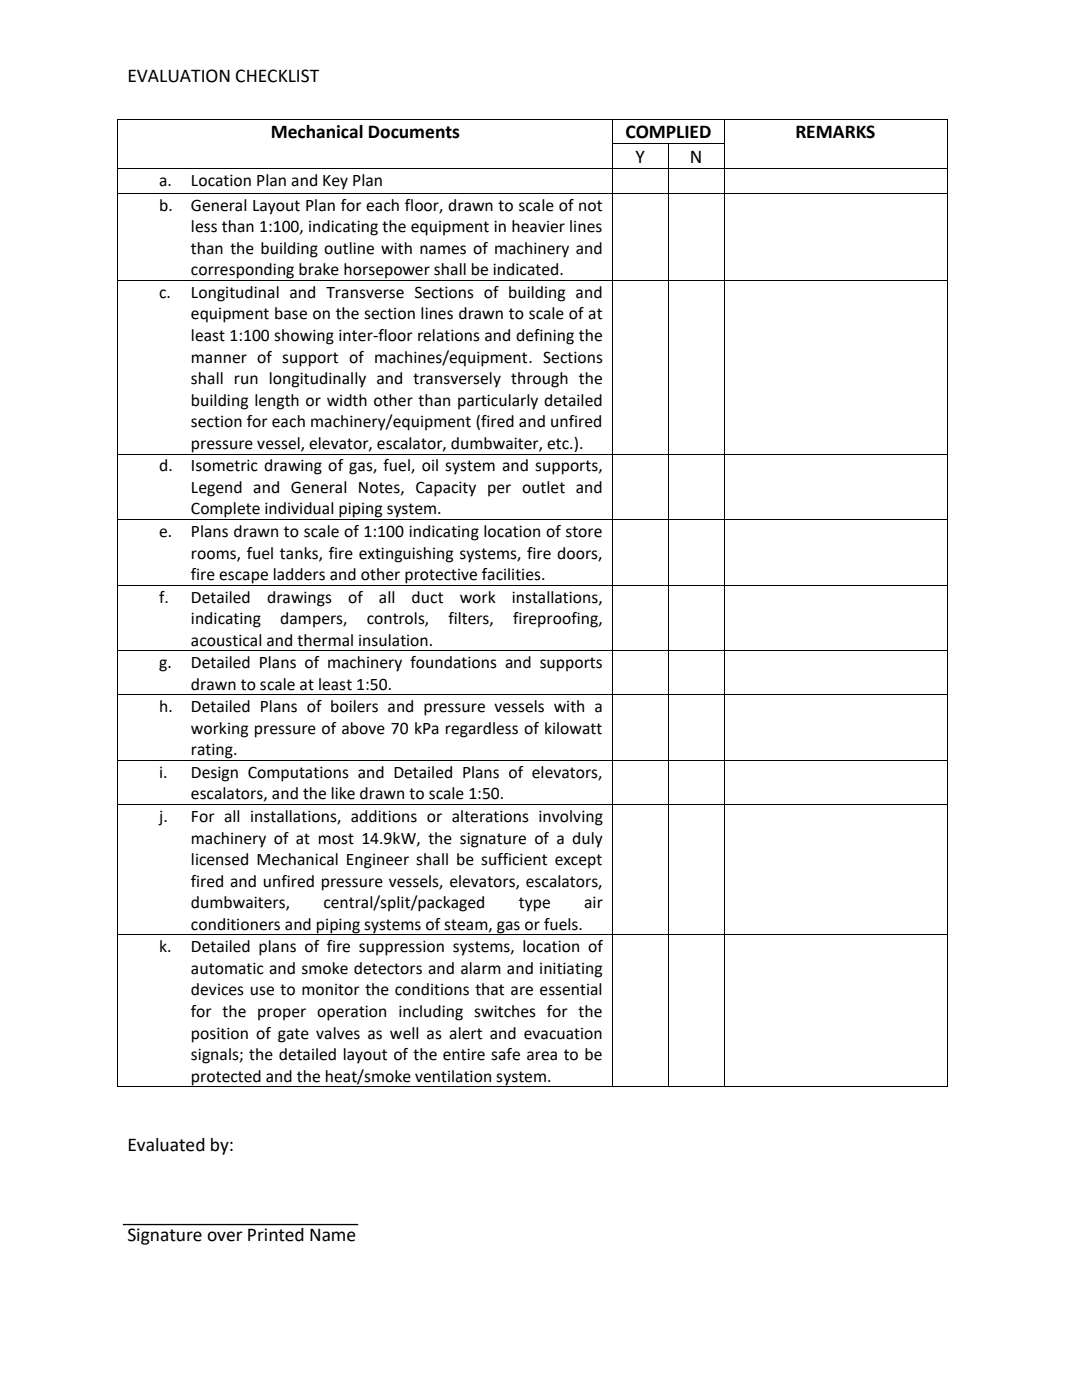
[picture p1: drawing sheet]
<svg xmlns="http://www.w3.org/2000/svg" width="216mm" height="279mm" viewBox="0 0 216 279" stroke-linecap="round" stroke-linejoin="round" font-family="sans-serif">
<defs><g id="words">
<g font-size="3.9">
<text x="25.4" y="16.4">EVALUATION CHECKLIST</text>
<text x="54" y="27.6">Mechanical Documents</text>
<text x="124.8" y="27.6">COMPLIED</text>
<text x="158.7" y="27.6">REMARKS</text>
<text x="126.8" y="32.5">Y</text>
<text x="137.7" y="32.5">N</text>
<text x="25.4" y="229.7">Evaluated by:</text>
<text x="25.4" y="247.6">Signature over Printed Name</text>
</g>
<g font-size="3.5">
<text x="31.8" y="37.1">a.</text>
<text x="38.1" y="37.1">Location Plan and Key Plan</text>
<text x="31.8" y="42">b.</text>
<text x="38.1" y="42">General Layout Plan for each floor, drawn to scale of not</text>
<text x="38.1" y="46.3">less than 1:100, indicating the equipment in heavier lines</text>
<text x="38.1" y="50.6">than the building outline with names of machinery and</text>
<text x="31.8" y="59.4">c.</text>
<text x="38.1" y="55">corresponding brake horsepower shall be indicated.</text>
<text x="38.1" y="59.4">Longitudinal and Transverse Sections of building and</text>
<text x="38.1" y="63.7">equipment base on the section lines drawn to scale of at</text>
<text x="38.1" y="68">least 1:100 showing inter-floor relations and defining the</text>
<text x="38.1" y="72.4">manner of support of machines/equipment. Sections</text>
<text x="38.1" y="76.6">shall run longitudinally and transversely through the</text>
<text x="38.1" y="80.9">building length or width other than particularly detailed</text>
<text x="38.1" y="85.3">section for each machinery/equipment (fired and unfired</text>
<text x="38.1" y="89.6">pressure vessel, elevator, escalator, dumbwaiter, etc.).</text>
<text x="31.8" y="94.1">d.</text>
<text x="38.1" y="94.1">Isometric drawing of gas, fuel, oil system and supports,</text>
<text x="38.1" y="98.4">Legend and General Notes, Capacity per outlet and</text>
<text x="31.8" y="107.2">e.</text>
<text x="38.1" y="102.7">Complete individual piping system.</text>
<text x="38.1" y="107.2">Plans drawn to scale of 1:100 indicating location of store</text>
<text x="38.1" y="111.5">rooms, fuel tanks, fire extinguishing systems, fire doors,</text>
<text x="38.1" y="115.8">fire escape ladders and other protective facilities.</text>
<text x="31.8" y="120.2">f.</text>
<text x="38.1" y="120.2">Detailed</text>
<text x="38.1" y="124.6">indicating</text>
<text x="53.3" y="120.2">drawings</text>
<text x="55.9" y="124.6">dampers,</text>
<text x="69.5" y="120.2">of</text>
<text x="73.2" y="124.6">controls,</text>
<text x="75.6" y="120.2">all</text>
<text x="82.1" y="120.2">duct</text>
<text x="89.5" y="124.6">filters,</text>
<text x="91.7" y="120.2">work</text>
<text x="102.1" y="120.2">installations,</text>
<text x="102.4" y="124.6">fireproofing,</text>
<text x="38.1" y="128.9">acoustical and thermal insulation.</text>
<text x="31.8" y="133.4">g.</text>
<text x="38.1" y="133.4">Detailed Plans of machinery foundations and supports</text>
<text x="38.1" y="137.7">drawn to scale at least 1:50.</text>
<text x="31.8" y="142.1">h.</text>
<text x="38.1" y="142.1">Detailed Plans of boilers and pressure vessels with a</text>
<text x="38.1" y="146.5">working pressure of above 70 kPa regardless of kilowatt</text>
<text x="31.8" y="155.3">i.</text>
<text x="38.1" y="150.8">rating.</text>
<text x="38.1" y="155.3">Design Computations and Detailed Plans of elevators,</text>
<text x="38.1" y="159.5">escalators, and the like drawn to scale 1:50.</text>
<text x="31.8" y="164">j.</text>
<text x="38.1" y="164">For all installations, additions or alterations involving</text>
<text x="38.1" y="168.3">machinery of at most 14.9kW, the signature of a duly</text>
<text x="38.1" y="172.7">licensed Mechanical Engineer shall be sufficient except</text>
<text x="38.1" y="176.9">fired and unfired pressure vessels, elevators, escalators,</text>
<text x="38.1" y="181.3">dumbwaiters,</text>
<text x="38.1" y="185.6">conditioners and piping systems of steam, gas or fuels.</text>
<text x="64.5" y="181.3">central/split/packaged</text>
<text x="103.5" y="181.3">type</text>
<text x="116.6" y="181.3">air</text>
<text x="31.8" y="190.1">k.</text>
<text x="38.1" y="190.1">Detailed plans of fire suppression systems, location of</text>
<text x="38.1" y="194.3">automatic and smoke detectors and alarm and initiating</text>
<text x="38.1" y="198.7">devices use to monitor the conditions that are essential</text>
<text x="38.1" y="203">for the proper operation including switches for the</text>
<text x="38.1" y="207.3">position of gate valves as well as alert and evacuation</text>
<text x="38.1" y="211.6">signals; the detailed layout of the entire safe area to be</text>
<text x="38.1" y="215.9">protected and the heat/smoke ventilation system.</text>
</g>
</g></defs>
<g fill="#000">
<path d="M23.4 23.7h.2v.2h-.2z" fill-rule="evenodd"/>
<path d="M23.4 23.7h.2v.2h-.2z" fill-rule="evenodd"/>
<path d="M23.4 28.6h.2v.2h-.2z" fill-rule="evenodd"/>
<path d="M23.4 33.6h.2v.1h-.2z" fill-rule="evenodd"/>
<path d="M23.4 38.5h.2v.2h-.2z" fill-rule="evenodd"/>
<path d="M122.2 23.7h.2v.2h-.2z" fill-rule="evenodd"/>
<path d="M122.2 28.6h.2v.2h-.2z" fill-rule="evenodd"/>
<path d="M122.2 33.6h.2v.1h-.2z" fill-rule="evenodd"/>
<path d="M122.2 38.5h.2v.2h-.2z" fill-rule="evenodd"/>
<path d="M133.3 28.6h.2v.2h-.2z" fill-rule="evenodd"/>
<path d="M133.3 33.6h.2v.1h-.2z" fill-rule="evenodd"/>
<path d="M133.3 38.5h.2v.2h-.2z" fill-rule="evenodd"/>
<path d="M144.4 23.7h.2v.2h-.2z" fill-rule="evenodd"/>
<path d="M144.4 28.6h.2v.2h-.2z" fill-rule="evenodd"/>
<path d="M144.4 33.6h.2v.1h-.2z" fill-rule="evenodd"/>
<path d="M144.4 38.5h.2v.2h-.2z" fill-rule="evenodd"/>
<path d="M188.9 23.7h.2v.2h-.2z" fill-rule="evenodd"/>
<path d="M188.9 23.7h.2v.2h-.2z" fill-rule="evenodd"/>
<path d="M188.9 28.6h.2v.2h-.2z" fill-rule="evenodd"/>
<path d="M188.9 33.6h.2v.1h-.2z" fill-rule="evenodd"/>
<path d="M188.9 38.5h.2v.2h-.2z" fill-rule="evenodd"/>
<path d="M23.4 55.9h.2v.2h-.2z" fill-rule="evenodd"/>
<path d="M122.2 55.9h.2v.2h-.2z" fill-rule="evenodd"/>
<path d="M133.3 55.9h.2v.2h-.2z" fill-rule="evenodd"/>
<path d="M144.4 55.9h.2v.2h-.2z" fill-rule="evenodd"/>
<path d="M188.9 55.9h.2v.2h-.2z" fill-rule="evenodd"/>
<path d="M23.4 90.5h.2v.2h-.2z" fill-rule="evenodd"/>
<path d="M122.2 90.5h.2v.2h-.2z" fill-rule="evenodd"/>
<path d="M133.3 90.5h.2v.2h-.2z" fill-rule="evenodd"/>
<path d="M144.4 90.5h.2v.2h-.2z" fill-rule="evenodd"/>
<path d="M188.9 90.5h.2v.2h-.2z" fill-rule="evenodd"/>
<path d="M23.4 103.6h.2v.2h-.2z" fill-rule="evenodd"/>
<path d="M23.4 116.7h.2v.2h-.2z" fill-rule="evenodd"/>
<path d="M122.2 103.6h.2v.2h-.2z" fill-rule="evenodd"/>
<path d="M122.2 116.7h.2v.2h-.2z" fill-rule="evenodd"/>
<path d="M133.3 103.6h.2v.2h-.2z" fill-rule="evenodd"/>
<path d="M133.3 116.7h.2v.2h-.2z" fill-rule="evenodd"/>
<path d="M144.4 103.6h.2v.2h-.2z" fill-rule="evenodd"/>
<path d="M144.4 116.7h.2v.2h-.2z" fill-rule="evenodd"/>
<path d="M188.9 103.6h.2v.2h-.2z" fill-rule="evenodd"/>
<path d="M188.9 116.7h.2v.2h-.2z" fill-rule="evenodd"/>
<path d="M23.4 129.8h.2v.2h-.2z" fill-rule="evenodd"/>
<path d="M23.4 138.6h.2v.2h-.2z" fill-rule="evenodd"/>
<path d="M122.2 129.8h.2v.2h-.2z" fill-rule="evenodd"/>
<path d="M122.2 138.6h.2v.2h-.2z" fill-rule="evenodd"/>
<path d="M133.3 129.8h.2v.2h-.2z" fill-rule="evenodd"/>
<path d="M133.3 138.6h.2v.2h-.2z" fill-rule="evenodd"/>
<path d="M144.4 129.8h.2v.2h-.2z" fill-rule="evenodd"/>
<path d="M144.4 138.6h.2v.2h-.2z" fill-rule="evenodd"/>
<path d="M188.9 129.8h.2v.2h-.2z" fill-rule="evenodd"/>
<path d="M188.9 138.6h.2v.2h-.2z" fill-rule="evenodd"/>
<path d="M23.4 151.7h.2v.2h-.2z" fill-rule="evenodd"/>
<path d="M122.2 151.7h.2v.2h-.2z" fill-rule="evenodd"/>
<path d="M133.3 151.7h.2v.2h-.2z" fill-rule="evenodd"/>
<path d="M144.4 151.7h.2v.2h-.2z" fill-rule="evenodd"/>
<path d="M188.9 151.7h.2v.2h-.2z" fill-rule="evenodd"/>
<path d="M23.4 160.5h.2v.1h-.2z" fill-rule="evenodd"/>
<path d="M122.2 160.5h.2v.1h-.2z" fill-rule="evenodd"/>
<path d="M133.3 160.5h.2v.1h-.2z" fill-rule="evenodd"/>
<path d="M144.4 160.5h.2v.1h-.2z" fill-rule="evenodd"/>
<path d="M188.9 160.5h.2v.1h-.2z" fill-rule="evenodd"/>
<path d="M23.4 186.5h.2v.2h-.2z" fill-rule="evenodd"/>
<path d="M122.2 186.5h.2v.2h-.2z" fill-rule="evenodd"/>
<path d="M133.3 186.5h.2v.2h-.2z" fill-rule="evenodd"/>
<path d="M144.4 186.5h.2v.2h-.2z" fill-rule="evenodd"/>
<path d="M188.9 186.5h.2v.2h-.2z" fill-rule="evenodd"/>
<path d="M23.4 216.8h.2v.2h-.2z" fill-rule="evenodd"/>
<path d="M23.4 216.8h.2v.2h-.2z" fill-rule="evenodd"/>
<path d="M122.2 216.8h.2v.2h-.2z" fill-rule="evenodd"/>
<path d="M133.3 216.8h.2v.2h-.2z" fill-rule="evenodd"/>
<path d="M144.4 216.8h.2v.2h-.2z" fill-rule="evenodd"/>
<path d="M188.9 216.8h.2v.2h-.2z" fill-rule="evenodd"/>
<path d="M188.9 216.8h.2v.2h-.2z" fill-rule="evenodd"/>
</g>
<g fill="none" stroke="#000" stroke-width=".2">
<path d="M23.5 23.9v4.7M23.5 28.8v4.8M23.5 33.7v4.8M23.5 38.7v17.2M23.6 23.8h98.6M23.6 33.7h98.6M23.6 38.6h98.6M122.3 23.9v4.7M122.3 28.8v4.8M122.3 33.7v4.8M122.3 38.7v17.2M122.4 23.8h22"/>
<path d="M122.4 28.7h10.9M122.4 33.7h10.9M122.4 38.6h10.9M133.4 28.8v4.8M133.4 33.7v4.8M133.4 38.7v17.2M133.5 28.7h10.9M133.5 33.7h10.9M133.5 38.6h10.9M144.5 23.9v4.7M144.5 28.8v4.8M144.5 33.7v4.8"/>
<path d="M144.5 38.7v17.2M144.6 23.8h44.3M144.6 33.7h44.3M144.6 38.6h44.3M189 23.9v4.7M189 28.8v4.8M189 33.7v4.8M189 38.7v17.2M23.5 56.1v34.4M23.6 56h98.6M122.3 56.1v34.4M122.4 56h10.9"/>
<path d="M133.4 56.1v34.4M133.5 56h10.9M144.5 56.1v34.4M144.6 56h44.3M189 56.1v34.4M23.5 90.7v12.9M23.6 90.6h98.6M122.3 90.7v12.9M122.4 90.6h10.9M133.4 90.7v12.9M133.5 90.6h10.9M144.5 90.7v12.9"/>
<path d="M144.6 90.6h44.3M189 90.7v12.9M23.5 103.8v12.9M23.5 116.9v12.9M23.6 103.7h98.6M23.6 116.8h98.6M122.3 103.8v12.9M122.3 116.9v12.9M122.4 103.7h10.9M122.4 116.8h10.9M133.4 103.8v12.9M133.4 116.9v12.9"/>
<path d="M133.5 103.7h10.9M133.5 116.8h10.9M144.5 103.8v12.9M144.5 116.9v12.9M144.6 103.7h44.3M144.6 116.8h44.3M189 103.8v12.9M189 116.9v12.9M23.5 130v8.6M23.5 138.8v12.9M23.6 129.9h98.6M23.6 138.7h98.6"/>
<path d="M122.3 130v8.6M122.3 138.8v12.9M122.4 129.9h10.9M122.4 138.7h10.9M133.4 130v8.6M133.4 138.8v12.9M133.5 129.9h10.9M133.5 138.7h10.9M144.5 130v8.6M144.5 138.8v12.9M144.6 129.9h44.3M144.6 138.7h44.3"/>
<path d="M189 130v8.6M189 138.8v12.9M23.5 151.9v8.6M23.6 151.8h98.6M122.3 151.9v8.6M122.4 151.8h10.9M133.4 151.9v8.6M133.5 151.8h10.9M144.5 151.9v8.6M144.6 151.8h44.3M189 151.9v8.6M23.5 160.6v25.9"/>
<path d="M23.6 160.6h98.6M122.3 160.6v25.9M122.4 160.6h10.9M133.4 160.6v25.9M133.5 160.6h10.9M144.5 160.6v25.9M144.6 160.6h44.3M189 160.6v25.9M23.5 186.7v30.1M23.6 186.6h98.6M122.3 186.7v30.1M122.4 186.6h10.9"/>
<path d="M133.4 186.7v30.1M133.5 186.6h10.9M144.5 186.7v30.1M144.6 186.6h44.3M189 186.7v30.1M23.6 216.9h98.6M122.4 216.9h10.9M133.5 216.9h10.9M144.6 216.9h44.3"/>
</g>
<path d="M24.5 244.4h47" fill="none" stroke="#000" stroke-width=".26"/>
<use href="#words"/>
</svg>
